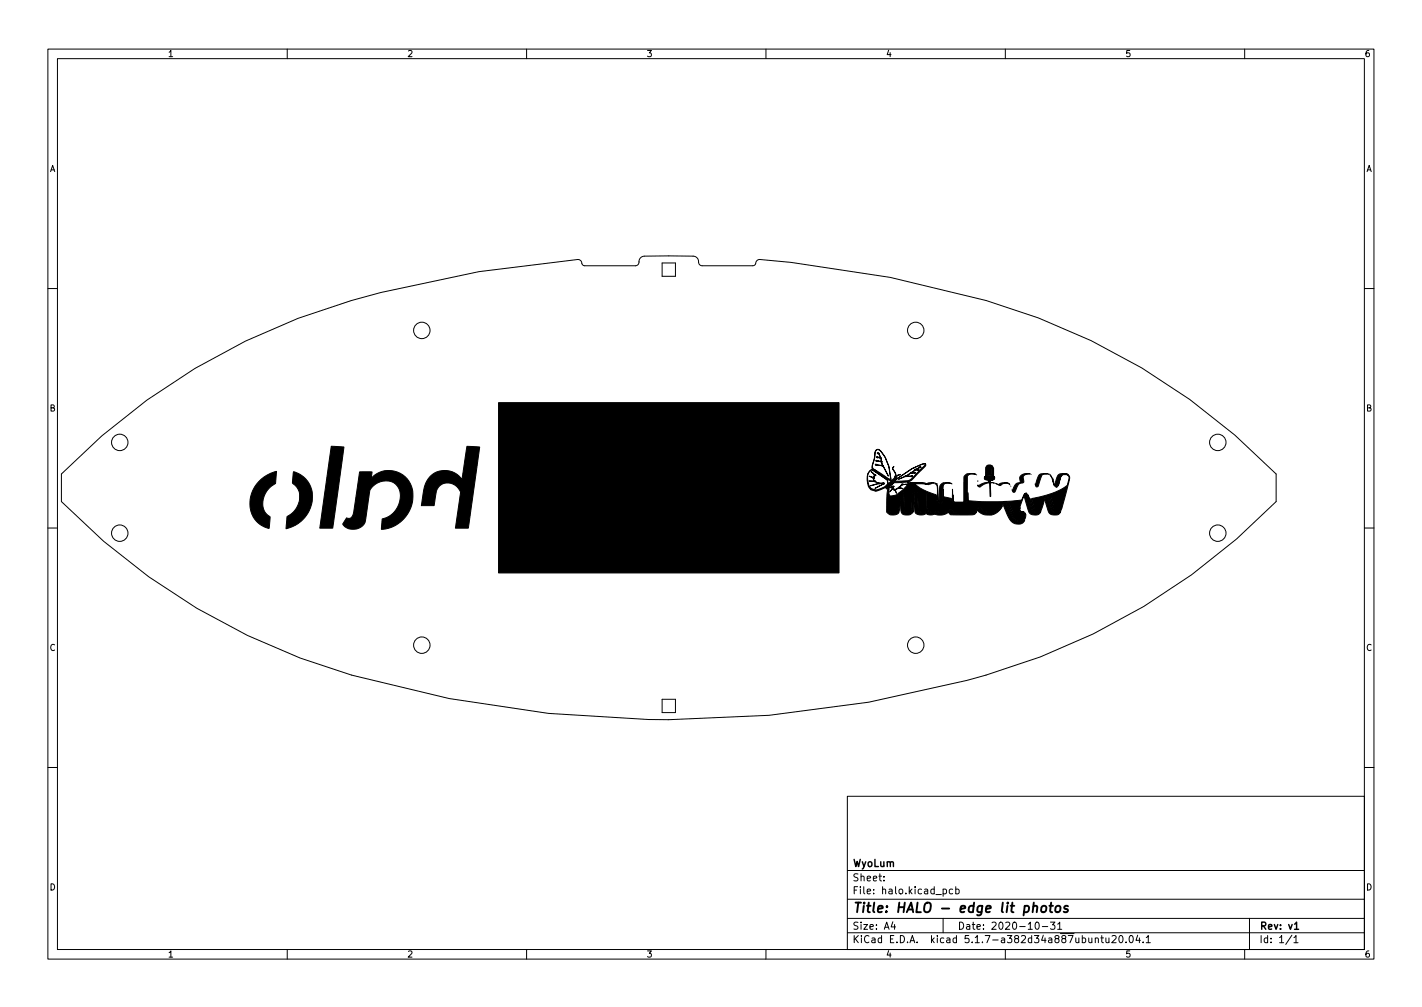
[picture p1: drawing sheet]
<svg xmlns="http://www.w3.org/2000/svg" width="297mm" height="210mm" viewBox="0 0 297 210" stroke-linecap="round" stroke-linejoin="round" font-family="sans-serif">
<defs><g id="words">
<text font-size="2.8" x="178" y="190.6">Title: HALO - edge lit photos</text>
<g font-size="2.1">
<text x="178" y="184">Sheet:</text>
<text x="178" y="181">WyoLum</text>
<text x="178" y="186.7">File: halo.kicad_pcb</text>
<text x="178" y="196.9">KiCad E.D.A. kicad 5.1.7-a382d34a887ubuntu20.04.1</text>
<text x="178" y="194.1">Size: A4</text>
<text x="200" y="194.1">Date: 2020-10-31</text>
<text x="263" y="194.1">Rev: v1</text>
<text x="263" y="196.9">Id: 1/1</text>
</g>
<g font-size="1.8">
<text x="35" y="11.9">1</text>
<text x="85" y="11.9">2</text>
<text x="135" y="11.9">3</text>
<text x="185" y="11.9">4</text>
<text x="235" y="11.9">5</text>
<text x="285" y="11.9">6</text>
<text x="10.3" y="35.9">A</text>
<text x="285.3" y="35.9">A</text>
<text x="10.3" y="85.9">B</text>
<text x="285.3" y="85.9">B</text>
<text x="10.3" y="135.9">C</text>
<text x="285.3" y="135.9">C</text>
<text x="10.3" y="185.9">D</text>
<text x="285.3" y="185.9">D</text>
<text x="35" y="199.9">1</text>
<text x="85" y="199.9">2</text>
<text x="135" y="199.9">3</text>
<text x="185" y="199.9">4</text>
<text x="235" y="199.9">5</text>
<text x="285" y="199.9">6</text>
</g>
</g></defs>
<g fill="none" stroke="#000" stroke-width=".21">
<path d="M10 10.2h277v190.1h-277zM12 12.2h273v186.1h-273zM60 10.2v2M110 10.2v2M160 10.2v2M210 10.2v2M260 10.2v2M138.3 54.9h2.8v2.8h-2.8zM10 60.2h2M285 60.2h2M10 110.2h2M285 110.2h2"/>
<path d="M138.3 146h2.8v2.8h-2.8zM139.7 150.3l21-.9 20.7-2.8 20.5-4.5a138 138 0 0 0 64.7-37.4v-5.7a137.6 137.6 0 0 0-60.6-36.3l-20-4.8-20.8-3.1-6.5-.6a1.13 1.13 0 0 0-1 1.1l-.5 .2h-10.5a.91 .91 0 0 1-.8-1.2l-.4-.6-.6-.2h-10.3a1.35 1.35 0 0 0-1.2 1.6l-.3 .3-.4 .1h-10.6a.91 .91 0 0 1-.7-1l-.7-.3-20.7 2.5-20.5 4.4a138.5 138.5 0 0 0-66.7 37.9v5.7a137.6 137.6 0 0 0 60.6 36.3l20.4 4.9 20.8 3.1 20.9 1.2 4.2 .1M10 160.2h2M177 166.3h108v32h-108zM285 160.2h2M60 198.3v2M110 198.3v2M160 198.3v2M177 194.8h108M177 191.8h108M177 187.8h108M177 181.8h108"/>
<path d="M184.6 183.8v.1M184.6 183v.1M186.5 192.5l-.4 1h1M186.9 193v1M197 191.8v3M197 185.7l.4-.1 .3 .3-.1 .7h-.6M199 185.7l-.4-.1-.3 .3 .1 .7h.6M199.6 185.7l.5-.1 .3 .3-.2 .7h-.6M199.6 185.1v1.5M210 198.3v2M216.4 192.7l.2-.2a.8 .8 0 0 1 .5 .8 .8 .8 0 0 1-.5 .7l-.2-.1-.2-.4zM217.7 193.5h1.2"/>
<path d="M219.4 192.5h1l-.5 .6 .4 .1v.7l-.2 .1-.7-.1M220.9 193l.5-.5v1.5M220.9 194h.9M228.8 196l.2-.2 .4 .1v.9M228.8 195.8v1M229.9 195.8h.6M230.1 195.3v1.3l.4 .2M231 195.8l.1 1h.3l.2-.1M231.6 195.8v1M232.3 195.5l.6-.2 .2 .5-.9 1h.9M233.9 195.4l.2-.1a.8 .8 0 0 1 .5 .8 .8 .8 0 0 1-.5 .7 1 1 0 0 1-.2-1.4zM235.2 196.7v.1"/>
<path d="M236.1 195.4l.1-.1a.8 .8 0 0 1 .5 .8 .8 .8 0 0 1-.5 .7 1 1 0 0 1-.1-1.4zM237.6 195.3l-.3 1h.9M238 195.8v1M238.8 196.7v.1M239.4 195.8l.5-.5v1.5M239.4 196.8h.9M260 198.3v2M261 191.8v6.5M269.9 195.3l-1.3 1.9M270.3 195.8l.4-.5v1.5M270.3 196.8h.8"/>
<circle cx="88.1" cy="69" r="1.72"/>
<circle cx="191.3" cy="69" r="1.72"/>
<circle cx="25" cy="92.4" r="1.72"/>
<circle cx="254.4" cy="92.4" r="1.72"/>
<circle cx="25" cy="111.3" r="1.72"/>
<circle cx="254.4" cy="111.3" r="1.72"/>
<circle cx="88.1" cy="134.7" r="1.72"/>
<circle cx="191.3" cy="134.7" r="1.72"/>
</g>
<path d="M270.4 193l.4-.5v1.5M270.4 194h.9" fill="none" stroke="#000" stroke-width=".3"/>
<path d="M215.8 189.3l.4-.2 .4 .1v1.3M217.7 189.3l.1-.1a.5 .5 0 0 1 .8 .3l-.1 .6-.2 .3a.5 .5 0 0 1-.8-.3zM219.2 189.1h.8M219.6 188.5l-.2 1.7v.2l.4 .1M220.6 189.3l.1-.1a.5 .5 0 0 1 .8 .3v.6l-.3 .3a.5 .5 0 0 1-.8-.3zM223.1 189.2a.49 .49 0 0 0-.8 .3l.1 .2 .6 .2 .1 .2-.3 .4-.6-.1" fill="none" stroke="#000" stroke-width=".4"/>
<g fill="#000" stroke="#000" stroke-width=".21">
<path d="M54 100.6a5.6 5.6 0 0 1 3.8-2.1l-.2 2.5a4.5 4.5 0 0 0-2.1 6.1l.7 .6a.66 .66 0 0 1 .2 1l-.2 1.6a5.1 5.1 0 0 1-3.9-6.5 6.8 6.8 0 0 1 1.7-3.2zM61.3 98.5a5.4 5.4 0 0 1 3.8 6.9 6.6 6.6 0 0 1-5.4 4.9l.2-1.7a.71 .71 0 0 1 .5-1 4.1 4.1 0 0 0 1.3-6.3l-.4-.2a.66 .66 0 0 1-.2-.9zM69.2 93.2l2.6 .1-1.8 13.8-.5 3.2h-2.7zM75.1 98.5h2.6l-.1 1.3a5.1 5.1 0 0 1 6.1-.9 5.1 5.1 0 0 1 2.5 5.7 7 7 0 0 1-6.5 5.9l.1-1.6a.43 .43 0 0 1 0-.5 .43 .43 0 0 1 .4-.2 4.8 4.8 0 0 0 2.9-6.6 3.5 3.5 0 0 0-5.7 .5l-.2 .4-.4 3.2a9.8 9.8 0 0 1-.8 3.8 2.85 2.85 0 0 1-4.4-.1l.8-1.3a1.03 1.03 0 0 0 1.5-1zM89.9 99.5a4.4 4.4 0 0 1 6.6 .6l1-6.9 2.7 .1-2.4 17h-2.7l1.1-7.5a2.68 2.68 0 0 0-3-2 2.68 2.68 0 0 0-2.2 2.9l-.3 1.9h-2.7l.1-.5a9.8 9.8 0 0 1 1.8-5.6zM182 98.5l.9 .8a.33 .33 0 0 0-.3 .1 .33 .33 0 0 0 0 .4h-.2h.2l-.1 .2v.2l.4 .3h-.3l1.2 .4 .7-.1 .2 .1h-1.2l.1 .1h1.2l-2 1 1.7-1-.3-.1a.99 .99 0 0 1-1.1-.2l-1.6-.3h.4a.4 .4 0 0 0 .6-.2 .4 .4 0 0 0-.3-.5l-.6-.3a.64 .64 0 0 0 1-.1zM183.3 94.6l.4 .1-.3-.1 .3 .1 .4 1-.3-.1 .3 .1 .1 .7h-.2h.3v.6l.2 .3-.2-.1 .2 .1 1.1 2.1-.4-.6a2.41 2.41 0 0 0-1-1.5l-1-.1a.19 .19 0 0 1-.3 0 .19 .19 0 0 1 0-.3l.5 .2-.4-.1v.1h.7a.4 .4 0 0 0 .6-.2 .4 .4 0 0 0-.4-.5h-.8l-.2-.2 .6 .1-.5-.1 .1 .1h.4a.38 .38 0 0 0 .6-.2 .38 .38 0 0 0-.4-.5h-.5l-.1-.2 .7 .1a.93 .93 0 0 0-.6-.9zM183.1 93.9a1.27 1.27 0 0 1 1.4 1l.5 .7 .6 1.6 .3 1.6-.3-1.6-.9-1.9a2.34 2.34 0 0 0-1.5-1.4l-.4 .4-.2 1.6a2.28 2.28 0 0 0-.3 1.9l.6 .4h-.5l.7 .1h-.5a2.56 2.56 0 0 1 2 .9l1.4 .9-.1-1.3 .2 1.5-.6-.1-2.9-1.9 2.2 1.5a1 1 0 0 1 .7 1.2 1.34 1.34 0 0 0-1.1-1.4l-2.2-1.5a1.39 1.39 0 0 0-1 1.8l.1 .7a1.66 1.66 0 0 0 .9 1.5 1.66 1.66 0 0 0 1.8-.1l.8-.4 .7-.6v.2l1.3-1.4a.3 .3 0 0 1 .1-.4 .3 .3 0 0 1 .4 .2 .3 .3 0 0 1-.1 .4l3.2-2.1 1.2-.6a2.4 2.4 0 0 1 1.7-.4h-.6l-2.1 .9-3.7 2.6h1.5a2.71 2.71 0 0 0 2.9-1.3l2-2.2v.4l-1.9 1.9a3.6 3.6 0 0 1-1.7 1.5v.1l-.2-.2-1.2 .1a2.17 2.17 0 0 0-1.9 .4l-.3 .3a1.72 1.72 0 0 0-.3 1.9 1.25 1.25 0 0 0 1.5 0l.5-.4a5.5 5.5 0 0 0 1.9-2.1l3.7 .1h-.6a6.2 6.2 0 0 0-3.1 .2v.1a7.8 7.8 0 0 1 3.9 0l-.7-.2-1.8 .1 1.5 1 2 .9a.92 .92 0 0 1 1 .9v.2h-1.9v-1.1l-.1 3.2 .1-2.1h1.9l.2 .4v-.5a5.1 5.1 0 0 0-.3-2.9l-.2-.1a.78 .78 0 0 1 .6 1.1l.1 2.2a.52 .52 0 0 0 .2 .7 .52 .52 0 0 0 .7-.2l.2-2.6v1.5l.7 .2a.7 .7 0 0 1 .9 .6l.2-.4 .1-2v2.6l.3 .3h2.5a2.13 2.13 0 0 0 .4-1.9v-.2v1.2a.38 .38 0 0 0 .1 .4 .38 .38 0 0 0 .5 .1l6.5 .1 3.5-.2 .6-.1 .1-.1a1.33 1.33 0 0 1 1-1.3 1.19 1.19 0 0 0-.8 .9l-.6 1.9a.69 .69 0 0 0-.1 .9 .69 .69 0 0 0 .8 .3l.5 .4h-2.6l-.7-1.9-.5-.6 1.2 2.5 2.6 .1a1.3 1.3 0 0 1-.8 1.3 1.3 1.3 0 0 1-1.6-.4l-.6-.9-.7-1.6a1.1 1.1 0 0 0-.8-1.1 3.3 3.3 0 0 1-3.7 2.1l-1.3-.8a.43 .43 0 0 0-.5-.1 .43 .43 0 0 0-.2 .5l-.2 .4h-.4h-4.4a.67 .67 0 0 0-.6-.5 .67 .67 0 0 0-.6 .3l-1.1 .3a3 3 0 0 0-1.9-.1h-.5a.77 .77 0 0 0-1.1 0 1.09 1.09 0 0 1-1.4-.4l-.2-3.1a.43 .43 0 0 0-.3-.7 .43 .43 0 0 0-.5 .6h-.2v-.3l-.2 3.4 .2-3.1h.2l-.1 3.3-.1 .1a1.04 1.04 0 0 1-1.7-.3l-.2-3.1a.43 .43 0 0 0-.5-.5 .43 .43 0 0 0-.3 .6v.5h-.2v-.4l-.1 .1-.1 1.3v1.2l.2-2.2h.2l-.1 2.1a.78 .78 0 0 1-.2 .8 .78 .78 0 0 1-.9 .1h-.4l-.4-.3v-2.8l-.1 2.2a.9 .9 0 0 0 .3 .9 .9 .9 0 0 0 1 .1l.6-.2a1.03 1.03 0 0 1-1.4 .7h-.5l-.7-.6v-1.7a6.3 6.3 0 0 1 .5-3.5l.6-.6a.62 .62 0 0 0 .5-.6l-.5 .3a.87 .87 0 0 1-.9 .5h.5l-.4 .5a.23 .23 0 0 1-.2 .2 .23 .23 0 0 1-.2-.1l.2-.5-1 .7a1.91 1.91 0 0 1-2.9-.5 3.6 3.6 0 0 1 .3-3.3l.4-.3 .2 .1-.2-.4 .1-.4 .4-1.6 .2-1.2zM186.7 97.4a.6 .6 0 0 0 .1 1l.3 .9-.4-1a.53 .53 0 0 1 0-.9zM187.3 99.4l.8-.3zM187.7 100.1l1.8-.9 .7-.5a1 1 0 0 0 .9-.7l1.2-.5 .1 .1h-.3h.2l-1.2 .5 .7-.1 .1 .1h-.2l.2 .1a1.14 1.14 0 0 0-1.3 .5h-.3h.9h-.2h.2l-.2 .1a1.49 1.49 0 0 0-1.5 .6h.1h-.4l1.3-.1 .1 .1-.2 .1 .2-.1-.2 .2-1.4-.1zM201.5 99.3l.1-.1a2.18 2.18 0 0 1 2.3-.1l-.1-.1a1.81 1.81 0 0 0-1.7 .4l-.1 5.3-.2 .3h-2.4l-.3-.3v-1.4l.1 1.3 .2 .2h1.9l.1-5.1z"/>
<path d="M206.1 97.3l.3-.2h.4l.4 .2h-1h1l.2 .2 .1 .3v.8h-.1l-.2-.8v1.2l.1 .2 .1-.6h.1v.8l.2 .3a1.63 1.63 0 0 0-2 0l.6-.2h.7l.8 .2v.2h-2.1h2.1l-.1 .1h-2h2l-.5 .2h-.5h.5l-.3 .1v.2h-.2v-.2l-.1 .1 .1 .3 .2-.2v.2l.5 .1h-.5v2.9l-.2-2.9a4 4 0 0 0-2.1 .9l-.3-.2v-.3l.1 .2 1.6-.6a.3 .3 0 0 0 .4-.1 .3 .3 0 0 0 0-.4h-.1a.47 .47 0 0 1-.6-.3 .47 .47 0 0 1 .2-.6v-1.8zM213.3 99.3l.8-.4h1.1l-.2 .1a.96 .96 0 0 0-1.1 .2 .96 .96 0 0 0-.1 1.1 .43 .43 0 0 1-.1 .5 .43 .43 0 0 1-.5 .1 2.85 2.85 0 0 0-1.2 1.8 .37 .37 0 0 1-.5-.1 .37 .37 0 0 1 .1-.5 1.43 1.43 0 0 1 1.6-1.3l-.2-1zM217 99.2l.5-.3 1.4 .1a1.26 1.26 0 0 0-1.6 1.3l-.1 .3a1.22 1.22 0 0 1-.7 1.1l-.3-.6zM219 99h.2zM219.4 99.2l.4 .6zM219.8 99.9l.1 .2zM221.6 99.6l-.5 1.8zM221.1 99.2a2.46 2.46 0 0 1 2.1-.1 1.19 1.19 0 0 0-1.3-.1 1.19 1.19 0 0 0-.6 1.2l-.2 .9a.42 .42 0 0 1-.1 .5 .42 .42 0 0 1-.5 0l-.1-.1a4 4 0 0 1 .7-2.3zM214.7 103.3l.4 .8 .2 .1 .7 1.9-.5-2 4.1-1 1.8-.8 1.1-.6a2.47 2.47 0 0 0 .8-2.1 1.01 1.01 0 0 0-1.7-.1 .97 .97 0 0 1 1-.5 .97 .97 0 0 1 .8 .9l-1.6 6.2h-1.6l-.7-2.2-.2-.3 .8 2.5h1.7a1.14 1.14 0 0 1-.9 .9 1.14 1.14 0 0 1-1.1-.4l-.8-2.7a.41 .41 0 0 0-.6-.2 .41 .41 0 0 0-.2 .5l-.1 .4a5.1 5.1 0 0 1-1 2.3h-.9a1.73 1.73 0 0 1-.9-1.6zM104.1 84.1h71.2v35.5h-71.2zM181.8 101.4l1.6-.4zM188.2 102.9h.1a.47 .47 0 0 1 .5 .2 .47 .47 0 0 1 0 .5v.6a5.3 5.3 0 0 0 .3 2.6l.2 .2h.8l.7-.3a1.42 1.42 0 0 1-1.2 .9 1.42 1.42 0 0 1-1.4-.7l-.1-2.5z"/>
<path d="M186 101.8l.7-.3v.1h-.3h.3l-.2 .2 .2 .2h-.3h.2a1.02 1.02 0 0 0 1.2-.3l.5-.4a.27 .27 0 0 1 .2-.3 .27 .27 0 0 1 .3 .1l.2 .1h-.6h.7a.98 .98 0 0 0-1.1 .6h-.3l.9 .2h-.2a1.38 1.38 0 0 0-1.4 .3h-.2h.3l.2 .7-.5-.6a.32 .32 0 0 0-.3-.3 .32 .32 0 0 0-.3 .2l-.4 .4 .7-1zM189.1 101.1h.3zM191.1 102.9a.39 .39 0 0 1 .5 0 .39 .39 0 0 1 0 .5l.2 2.6a.83 .83 0 0 0 .2 .8 .83 .83 0 0 0 .9 .2l.9-.3a2.79 2.79 0 0 0 2 .2 3.5 3.5 0 0 0 2.8-.4l.5 .5h2a5.6 5.6 0 0 0 2.9-.2l-.4 .5a13.7 13.7 0 0 1-4.3 .2h-.8l-.4-.5a3.8 3.8 0 0 1-3 .4h-.1a1.56 1.56 0 0 1-1.5-.2 1.69 1.69 0 0 1-2.4-.4l-.1-2.3zM193.4 101l.6-.2h1.2l-.7 .1a.65 .65 0 0 1-1.1 .1zM195.7 100.9v.1zM196.6 101.1l.5-.3 1.6 .1a1.16 1.16 0 0 0-1.7 .8v.4a6.4 6.4 0 0 1-.3 2.9 .43 .43 0 0 1-.4 0 .43 .43 0 0 1-.2-.5l.1-.7a5.2 5.2 0 0 1 .3-2.6zM198.7 100.9l.1 .2zM204.2 100.4v.1zM207.5 100.8l.2 .1zM208 100.9l.2 .1zM204.3 106.1a.4 .4 0 0 1 .7 .2 2.9 2.9 0 0 0 4.4-.6 3.2 3.2 0 0 1-5.3 .9zM208.2 101l.2 .1a2.46 2.46 0 0 1 2.5 0v.1a1.42 1.42 0 0 0-2 .2z"/>
<path d="M209.8 104.9l.2-.1 .2 .2 .9 2.1a2.07 2.07 0 0 0 2.7 1.7l.2-.2a1.81 1.81 0 0 1-1.7 .9 1.81 1.81 0 0 1-1.5-1.3l-.8-1.7a1.34 1.34 0 0 1-.2-1.6zM213.1 106a.56 .56 0 0 0 0 .7 .56 .56 0 0 0 .6 .2l.3 .1a.84 .84 0 0 1-1-.7zM214.2 103.2v-.1a.59 .59 0 0 1 .6 .8l.3 1.2a2.57 2.57 0 0 0 1 1.9h.9l.4-.2a1.52 1.52 0 0 1-1.7 .7 1.52 1.52 0 0 1-1.1-1.5l-.6-2.3zM218.4 103.8l.1-.1a.82 .82 0 0 1 .7 1l.4 1.4a1.06 1.06 0 0 0 1.5 .9l.4-.1a1.5 1.5 0 0 1-1.5 .6 1.5 1.5 0 0 1-1.2-1.2l-.3-1.2a1.3 1.3 0 0 1-.1-1.3zM219.9 100.2l.4 1.3zM219.9 100l.1 .2z"/>
</g>
<use href="#words"/>
</svg>
